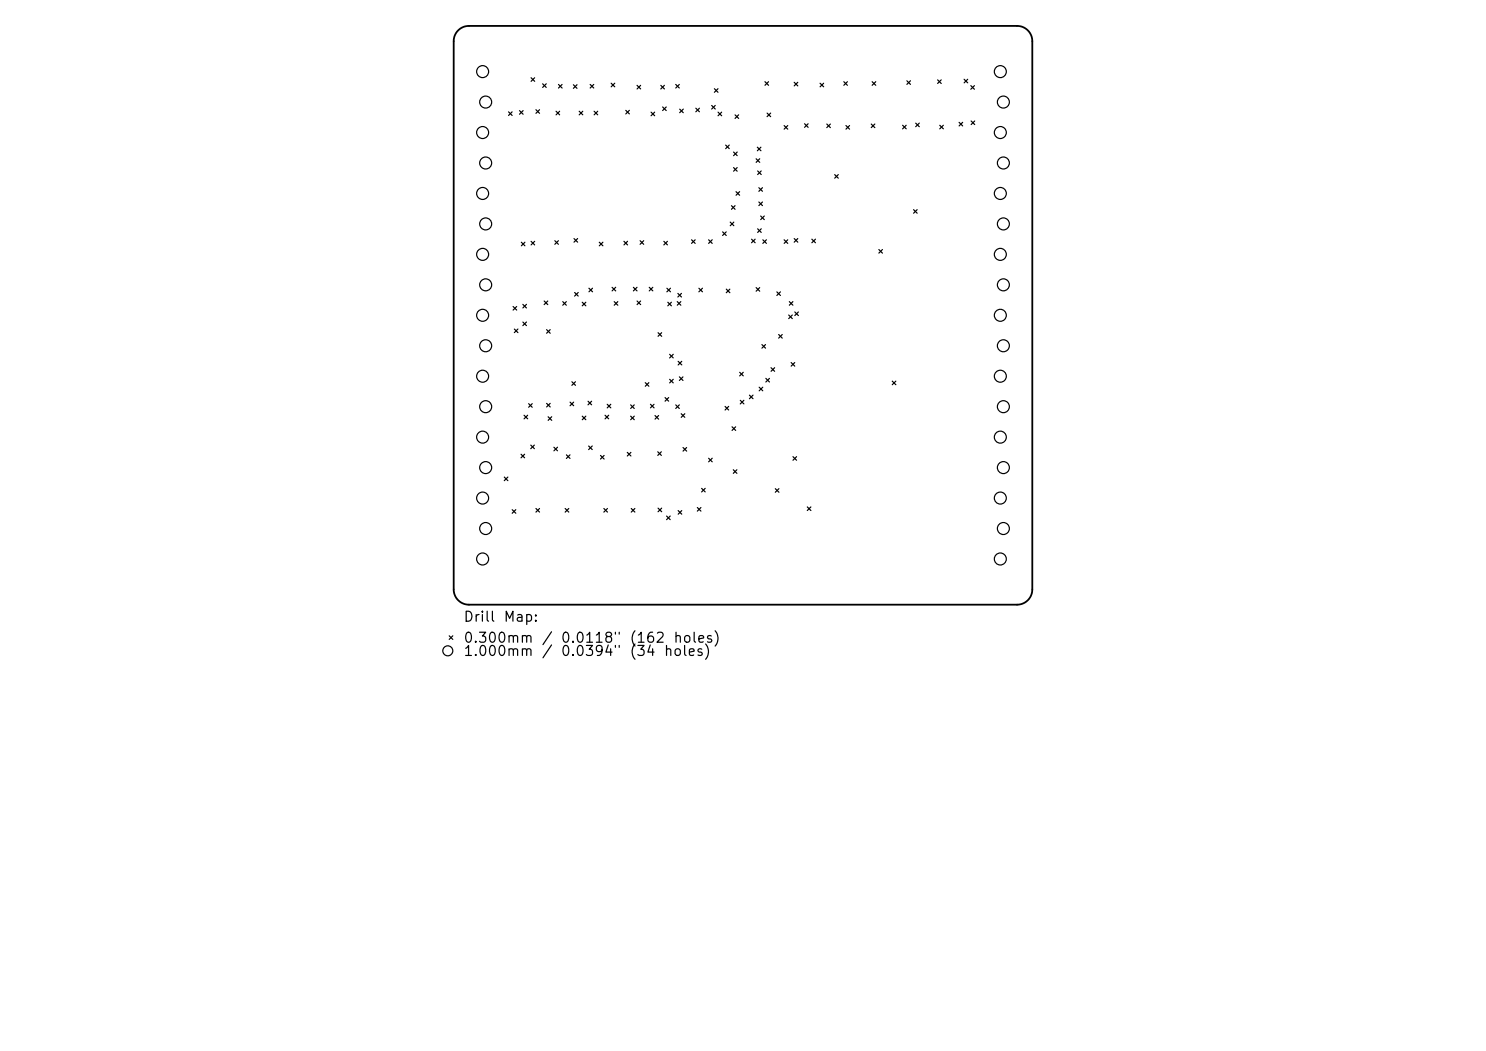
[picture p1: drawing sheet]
<svg xmlns="http://www.w3.org/2000/svg" width="297mm" height="210mm" viewBox="0 0 297 210" stroke-linecap="round" stroke-linejoin="round" font-family="sans-serif">
<defs><g id="words">
<g font-size="2">
<text x="92.5" y="124.7">Drill</text>
<text x="100.5" y="124.7">Map:</text>
<text x="92.5" y="128.9">0.300mm</text>
<text x="92.5" y="131.6">1.000mm</text>
<text x="108.1" y="128.9">/</text>
<text x="111.9" y="128.9">0.0118&quot;</text>
<text x="111.9" y="131.6">0.0394&quot;</text>
<text x="125.7" y="128.9">(162</text>
<text x="125.7" y="131.6">(34</text>
<text x="134.4" y="128.9">holes)</text>
</g>
</g></defs>
<path d="M91.6 6.1a3 3 0 0 1 2.1-.9h109.6a3 3 0 0 1 3 3v109.6a3 3 0 0 1-3 3h-109.6a3 3 0 0 1-3-3v-109.6a3 3 0 0 1 .9-2.1z" fill="none" stroke="#000" stroke-width=".36"/>
<g fill="none" stroke="#000" stroke-width=".24">
<path d="M106.1 15.5l.8 .8M106.9 15.5l-.8 .8M108.5 16.7l.7 .8M109.2 16.7l-.7 .8M111.6 16.9l.7 .7M112.3 16.9l-.7 .7M114.6 16.9l.7 .8M115.3 16.9l-.7 .8M118 16.9l.7 .7M118.7 16.9l-.7 .7M122.2 16.6l.7 .7M122.9 16.6l-.7 .7"/>
<path d="M127.3 17.1l.7 .7M128 17.1l-.7 .7M132.1 17.1l.7 .7M132.8 17.1l-.7 .7M135.1 16.9l.7 .7M135.8 16.9l-.7 .7M142.8 17.7l.7 .7M143.5 17.7l-.7 .7M152.9 16.3l.7 .7M153.6 16.3l-.7 .7M158.7 16.4l.8 .8M159.5 16.4l-.8 .8"/>
<path d="M163.9 16.6l.7 .7M164.6 16.6l-.7 .7M168.7 16.3l.7 .7M169.4 16.3l-.7 .7M174.3 16.3l.7 .7M175 16.3l-.7 .7M181.3 16.1l.7 .8M182 16.1l-.7 .8M187.4 16l.7 .7M188.1 16l-.7 .7M192.7 15.8l.7 .8M193.4 15.8l-.7 .8"/>
<path d="M194 17.1l.8 .7M194.8 17.1l-.8 .7M101.6 22.3l.8 .8M102.4 22.3l-.8 .8M103.8 22.1l.8 .7M104.6 22.1l-.8 .7M107.1 21.9l.7 .7M107.8 21.9l-.7 .7M111.1 22.2l.8 .7M111.9 22.2l-.8 .7M115.8 22.2l.7 .7M116.5 22.2l-.7 .7"/>
<path d="M118.7 22.2l.8 .7M119.5 22.2l-.8 .7M125.1 22l.7 .8M125.8 22l-.7 .8M130.1 22.4l.7 .7M130.8 22.4l-.7 .7M132.4 21.4l.8 .7M133.2 21.4l-.8 .7M135.8 21.8l.8 .7M136.6 21.8l-.8 .7M139.1 21.6l.7 .7M139.8 21.6l-.7 .7"/>
<path d="M142.2 21.1l.8 .7M143 21.1l-.8 .7M143.5 22.4l.7 .7M144.2 22.4l-.7 .7M145 29l.8 .7M145.8 29l-.8 .7M146.6 30.4l.7 .7M146.6 33.5l.7 .7M146.9 22.9l.7 .8M147.1 38.3l.7 .7M147.3 30.4l-.7 .7M147.3 33.5l-.7 .7"/>
<path d="M147.6 22.9l-.7 .8M147.8 38.3l-.7 .7M151.1 31.7l.7 .7M151.4 29.4l.7 .7M151.4 34.2l.7 .7M151.7 37.5l.7 .7M151.8 31.7l-.7 .7M152.1 29.4l-.7 .7M152.1 34.2l-.7 .7M152.4 37.5l-.7 .7M153.3 22.6l.7 .7M154 22.6l-.7 .7"/>
<path d="M156.7 25.1l.7 .7M157.4 25.1l-.7 .7M160.8 24.7l.7 .7M161.5 24.7l-.7 .7M165.2 24.8l.8 .7M166 24.8l-.8 .7M166.8 34.9l.7 .7M167.5 34.9l-.7 .7M169.1 25.1l.7 .7M169.8 25.1l-.7 .7M174.1 24.8l.8 .7M174.9 24.8l-.8 .7"/>
<path d="M180.4 25l.7 .7M181.1 25l-.7 .7M183 24.6l.7 .7M183.7 24.6l-.7 .7M187.8 25l.7 .7M188.5 25l-.7 .7M191.7 24.4l.7 .8M192.4 24.4l-.7 .8M194.1 24.2l.7 .7M194.8 24.2l-.7 .7M104.2 48.4l.7 .7M104.9 48.4l-.7 .7"/>
<path d="M106.1 48.2l.8 .7M106.9 48.2l-.8 .7M110.9 48.1l.7 .7M111.6 48.1l-.7 .7M114.7 47.7l.7 .7M114.8 58.4l.8 .8M115.4 47.7l-.7 .7M115.6 58.4l-.8 .8M117.7 57.6l.7 .7M118.4 57.6l-.7 .7M119.8 48.4l.7 .7M120.5 48.4l-.7 .7"/>
<path d="M122.3 57.4l.8 .7M123.1 57.4l-.8 .7M124.7 48.2l.7 .7M125.4 48.2l-.7 .7M126.6 57.4l.7 .7M127.3 57.4l-.7 .7M127.9 48.1l.8 .7M128.7 48.1l-.8 .7M129.8 57.4l.7 .7M130.5 57.4l-.7 .7M132.7 48.2l.7 .7M133.3 57.6l.7 .7"/>
<path d="M133.4 48.2l-.7 .7M134 57.6l-.7 .7M135.5 58.6l.7 .7M136.2 58.6l-.7 .7M138.2 47.9l.7 .7M138.9 47.9l-.7 .7M139.7 57.6l.7 .7M140.4 57.6l-.7 .7M141.6 47.9l.7 .7M142.3 47.9l-.7 .7M144.4 46.3l.7 .7M145.1 46.3l-.7 .7"/>
<path d="M145.2 57.8l.7 .7M145.9 57.8l-.7 .7M146 44.4l.7 .7M146.2 41.1l.7 .7M146.7 44.4l-.7 .7M146.9 41.1l-.7 .7M150.2 47.8l.7 .7M150.9 47.8l-.7 .7M151.1 57.5l.7 .7M151.4 45.7l.7 .7M151.7 40.4l.7 .7M151.8 57.5l-.7 .7"/>
<path d="M152 43.2l.8 .7M152.1 45.7l-.7 .7M152.4 40.4l-.7 .7M152.5 47.9l.7 .7M152.8 43.2l-.8 .7M153.2 47.9l-.7 .7M155.3 58.3l.7 .7M156 58.3l-.7 .7M156.7 47.9l.7 .7M157.4 47.9l-.7 .7M158.7 47.7l.8 .7M159.5 47.7l-.8 .7"/>
<path d="M162.3 47.8l.7 .7M163 47.8l-.7 .7M175.7 49.9l.7 .7M176.4 49.9l-.7 .7M182.6 41.9l.7 .7M183.3 41.9l-.7 .7M102.6 61.2l.7 .8M102.8 65.7l.7 .8M103.3 61.2l-.7 .8M103.5 65.7l-.7 .8M104.5 60.8l.7 .7M104.5 64.3l.7 .8"/>
<path d="M105.2 60.8l-.7 .7M105.2 64.3l-.7 .8M108.8 60.1l.7 .8M109.2 65.9l.8 .7M109.5 60.1l-.7 .8M110 65.9l-.8 .7M112.5 60.3l.7 .7M113.2 60.3l-.7 .7M114.3 76.3l.7 .7M115 76.3l-.7 .7M116.4 60.4l.7 .7M117.1 60.4l-.7 .7"/>
<path d="M122.8 60.3l.7 .7M123.5 60.3l-.7 .7M127.3 60.1l.7 .8M128 60.1l-.7 .8M129 76.5l.7 .7M129.7 76.5l-.7 .7M131.5 66.5l.7 .7M132.2 66.5l-.7 .7M132.9 79.4l.7 .8M133.5 60.4l.7 .7M133.6 79.4l-.7 .8M133.8 75.8l.8 .7"/>
<path d="M133.8 70.8l.8 .7M134.2 60.4l-.7 .7M134.6 70.8l-.8 .7M134.6 75.8l-.8 .7M135.4 60.3l.7 .7M135.5 72.2l.8 .7M135.8 75.3l.7 .7M136.1 60.3l-.7 .7M136.3 72.2l-.8 .7M136.5 75.3l-.7 .7M147.8 74.4l.8 .7M148 80l.7 .7"/>
<path d="M148.6 74.4l-.8 .7M148.7 80l-.7 .7M149.8 79l.7 .7M150.5 79l-.7 .7M151.7 77.4l.8 .7M152.3 68.9l.7 .7M152.5 77.4l-.8 .7M153 68.9l-.7 .7M153.1 75.6l.7 .7M153.8 75.6l-.7 .7M154.1 73.5l.7 .7M154.8 73.5l-.7 .7"/>
<path d="M155.6 66.8l.7 .8M156.3 66.8l-.7 .8M157.6 62.9l.8 .8M157.8 60.3l.7 .7M158.1 72.4l.7 .8M158.4 62.9l-.8 .8M158.5 60.3l-.7 .7M158.8 72.4l-.7 .8M158.9 62.3l.7 .8M159.6 62.3l-.7 .8M178.3 76.2l.7 .7M179 76.2l-.7 .7"/>
<path d="M100.8 95.3l.7 .7M101.5 95.3l-.7 .7M104.1 90.8l.8 .7M104.7 83l.8 .7M104.9 90.8l-.8 .7M105.5 83l-.8 .7M105.7 80.7l.7 .7M106.1 88.9l.7 .8M106.4 80.7l-.7 .7M106.8 88.9l-.7 .8M109.2 80.6l.8 .7M109.6 83.3l.7 .7"/>
<path d="M110 80.6l-.8 .7M110.3 83.3l-.7 .7M110.7 89.4l.7 .7M111.4 89.4l-.7 .7M113.2 90.9l.7 .7M113.9 90.9l-.7 .7M113.9 80.4l.8 .7M114.7 80.4l-.8 .7M116.4 83.2l.7 .7M117.1 83.2l-.7 .7M117.5 80.2l.7 .7M117.6 89.1l.8 .7"/>
<path d="M118.2 80.2l-.7 .7M118.4 89.1l-.8 .7M120 91l.7 .7M120.7 91l-.7 .7M120.9 83l.8 .7M121.4 80.8l.7 .7M121.7 83l-.8 .7M122.1 80.8l-.7 .7M125.4 90.4l.7 .7M126 80.9l.8 .7M126 83.2l.8 .7M126.1 90.4l-.7 .7"/>
<path d="M126.8 80.9l-.8 .7M126.8 83.2l-.8 .7M130 80.8l.7 .7M130.7 80.8l-.7 .7M130.9 83l.7 .8M131.5 90.3l.7 .7M131.6 83l-.7 .8M132.2 90.3l-.7 .7M135.1 80.9l.7 .7M135.8 80.9l-.7 .7M136.2 82.7l.7 .7M136.5 89.4l.7 .7"/>
<path d="M136.9 82.7l-.7 .7M137.2 89.4l-.7 .7M140.2 97.6l.7 .7M140.9 97.6l-.7 .7M141.6 91.6l.7 .7M142.3 91.6l-.7 .7M144.9 81.2l.7 .7M145.6 81.2l-.7 .7M146.3 85.3l.7 .7M146.6 93.9l.7 .7M147 85.3l-.7 .7M147.3 93.9l-.7 .7"/>
<path d="M155 97.6l.7 .8M155.7 97.6l-.7 .8M158.5 91.2l.7 .8M159.2 91.2l-.7 .8M102.4 101.8l.7 .8M103.1 101.8l-.7 .8M107.1 101.6l.7 .7M107.8 101.6l-.7 .7M113 101.6l.7 .7M113.7 101.6l-.7 .7M120.7 101.6l.7 .7M121.4 101.6l-.7 .7"/>
<path d="M126.2 101.6l.7 .7M126.9 101.6l-.7 .7M131.5 101.5l.7 .8M132.2 101.5l-.7 .8M133.2 103.1l.7 .7M133.9 103.1l-.7 .7M135.5 102l.8 .7M136.3 102l-.8 .7M139.4 101.4l.7 .7M140.1 101.4l-.7 .7M161.3 101.3l.8 .7M162.1 101.3l-.8 .7"/>
<path d="M89.8 127l.7 .8M90.5 127l-.7 .8"/>
<circle cx="96.5" cy="14.3" r="1.2"/>
<circle cx="199.9" cy="14.3" r="1.2"/>
<circle cx="96.5" cy="26.5" r="1.2"/>
<circle cx="96.5" cy="38.7" r="1.2"/>
<circle cx="97.1" cy="20.4" r="1.2"/>
<circle cx="97.1" cy="32.6" r="1.2"/>
<circle cx="199.9" cy="26.5" r="1.2"/>
<circle cx="199.9" cy="38.7" r="1.2"/>
<circle cx="200.5" cy="20.4" r="1.2"/>
<circle cx="200.5" cy="32.6" r="1.2"/>
<circle cx="96.5" cy="50.8" r="1.2"/>
<circle cx="97.1" cy="44.7" r="1.2"/>
<circle cx="97.1" cy="56.9" r="1.2"/>
<circle cx="199.9" cy="50.8" r="1.2"/>
<circle cx="200.5" cy="44.7" r="1.2"/>
<circle cx="200.5" cy="56.9" r="1.2"/>
<circle cx="96.5" cy="63" r="1.2"/>
<circle cx="96.5" cy="75.2" r="1.2"/>
<circle cx="97.1" cy="69.1" r="1.2"/>
<circle cx="199.9" cy="63" r="1.2"/>
<circle cx="199.9" cy="75.2" r="1.2"/>
<circle cx="200.5" cy="69.1" r="1.2"/>
<circle cx="96.5" cy="99.5" r="1.2"/>
<circle cx="96.5" cy="87.3" r="1.2"/>
<circle cx="97.1" cy="81.3" r="1.2"/>
<circle cx="97.1" cy="93.4" r="1.2"/>
<circle cx="199.9" cy="99.5" r="1.2"/>
<circle cx="199.9" cy="87.3" r="1.2"/>
<circle cx="200.5" cy="81.3" r="1.2"/>
<circle cx="200.5" cy="93.4" r="1.2"/>
<circle cx="96.5" cy="111.7" r="1.2"/>
<circle cx="97.1" cy="105.6" r="1.2"/>
<circle cx="199.9" cy="111.7" r="1.2"/>
<circle cx="200.5" cy="105.6" r="1.2"/>
<circle cx="89.5" cy="130" r="1"/>
</g>
<use href="#words"/>
</svg>
